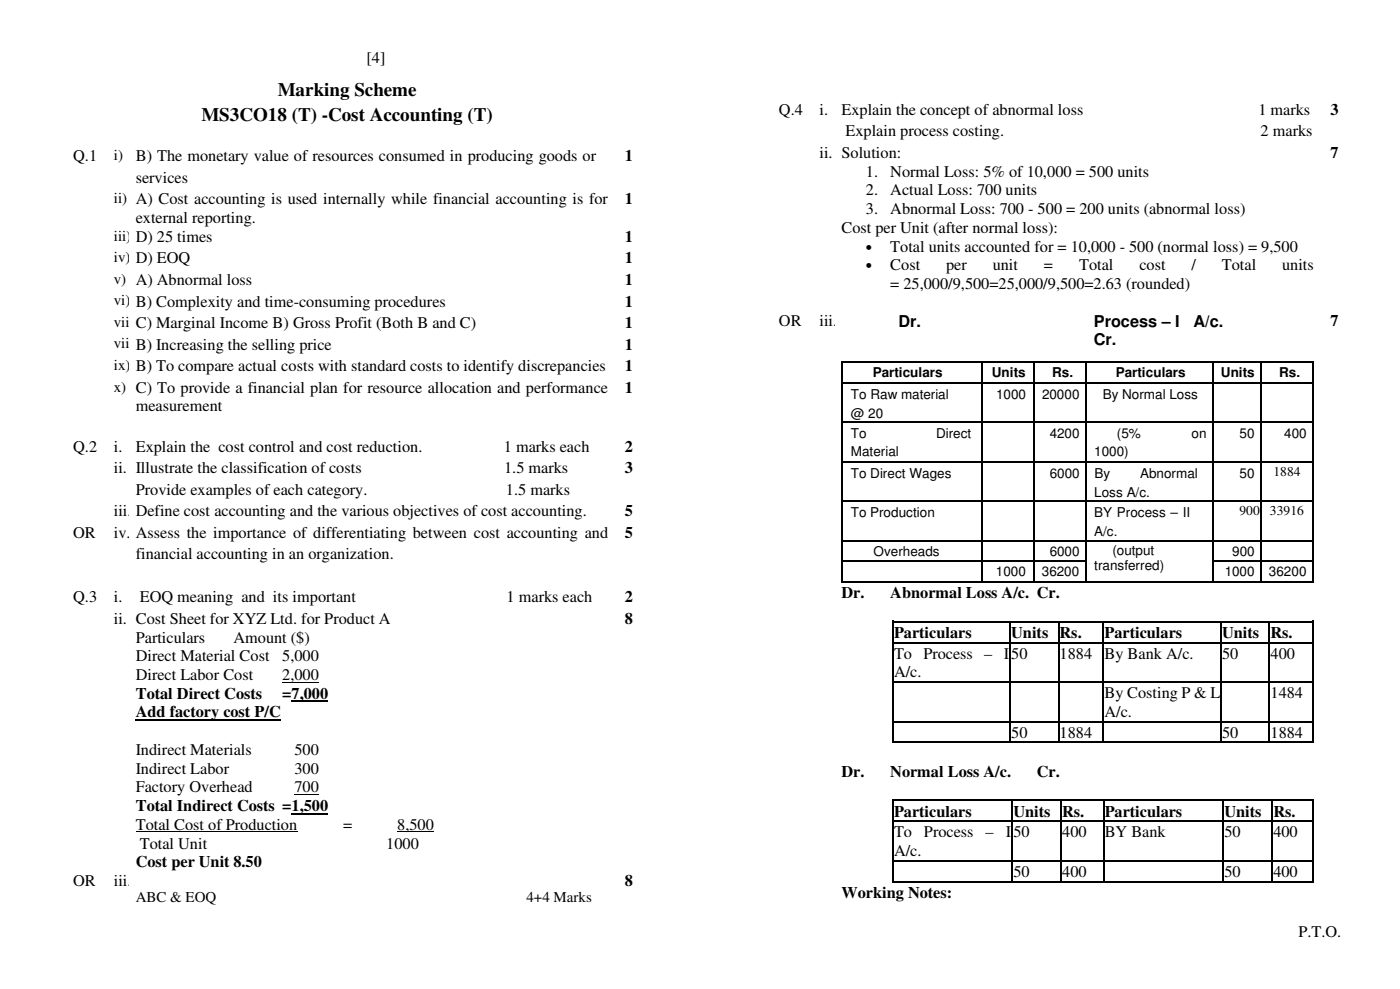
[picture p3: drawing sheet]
<svg xmlns="http://www.w3.org/2000/svg" width="364mm" height="257mm" viewBox="0 0 364 257" stroke-linecap="round" stroke-linejoin="round" font-family="sans-serif">
<defs><g id="words">
<g font-size="5">
<text x="72.2" y="24.9">Marking Scheme</text>
<text x="52.4" y="31.5">MS3CO18 (T) -Cost Accounting (T)</text>
</g>
<g font-size="4.2">
<text x="95.3" y="16.4">[4]</text>
<text x="202.6" y="29.8">Q.4</text>
<text x="213.1" y="29.8">i.</text>
<text x="218.8" y="29.8">Explain the concept of abnormal loss</text>
<text x="327.2" y="29.8">1 marks</text>
<text x="346" y="29.8">3</text>
<text x="219.9" y="35.4">Explain process costing.</text>
<text x="327.8" y="35.4">2 marks</text>
<text x="19" y="42">Q.1</text>
<text x="35.3" y="42">B) The monetary value of resources consumed in producing goods or</text>
<text x="162.5" y="42">1</text>
<text x="213.1" y="41.1">ii. Solution:</text>
<text x="346" y="41.1">7</text>
<text x="35.3" y="47.6">services</text>
<text x="225.2" y="45.9">1.</text>
<text x="231.5" y="45.9">Normal Loss: 5% of 10,000 = 500 units</text>
<text x="162.5" y="53.2">1</text>
<text x="225.2" y="50.8">2.</text>
<text x="231.5" y="50.8">Actual Loss: 700 units</text>
<text x="35.3" y="58">external reporting.</text>
<text x="225.2" y="55.7">3.</text>
<text x="231.5" y="55.7">Abnormal Loss: 700 - 500 = 200 units (abnormal loss)</text>
<text x="162.5" y="62.9">1</text>
<text x="218.8" y="60.5">Cost per Unit (after normal loss):</text>
<text x="231.5" y="65.4">Total units accounted for = 10,000 - 500 (normal loss) = 9,500</text>
<text x="162.5" y="68.5">1</text>
<text x="231.5" y="70.3">Cost</text>
<text x="246" y="70.3">per</text>
<text x="258.1" y="70.3">unit</text>
<text x="271.5" y="70.3">=</text>
<text x="280.6" y="70.3">Total</text>
<text x="296.3" y="70.3">cost</text>
<text x="309.8" y="70.3">/</text>
<text x="317.8" y="70.3">Total</text>
<text x="333.4" y="70.3">units</text>
<text x="162.5" y="74.1">1</text>
<text x="231.5" y="75.1">= 25,000/9,500=25,000/9,500=2.63 (rounded)</text>
<text x="162.5" y="79.7">1</text>
<text x="162.5" y="85.3">1</text>
<text x="202.6" y="84.9">OR</text>
<text x="213.1" y="84.9">iii.</text>
<text x="233.6" y="84.9">Dr.</text>
<text x="284.4" y="89.8">Cr.</text>
<text x="284.4" y="84.9">Process – I</text>
<text x="310.3" y="84.9">A/c.</text>
<text x="346" y="84.9">7</text>
<text x="162.5" y="90.9">1</text>
<text x="162.5" y="96.5">1</text>
<text x="35.3" y="107">measurement</text>
<text x="162.5" y="102.1">1</text>
<text x="19.1" y="117.4">Q.2</text>
<text x="29.6" y="117.4">i.</text>
<text x="35.3" y="117.4">Explain the cost control and cost reduction.</text>
<text x="131" y="117.4">1 marks each</text>
<text x="162.5" y="117.4">2</text>
<text x="29.6" y="123">ii. Illustrate the classification of costs</text>
<text x="131.1" y="123">1.5 marks</text>
<text x="162.5" y="123">3</text>
<text x="35.3" y="128.7">Provide examples of each category.</text>
<text x="131.6" y="128.7">1.5 marks</text>
<text x="29.6" y="134.2">iii. Define cost accounting and the various objectives of cost accounting.</text>
<text x="162.5" y="134.2">5</text>
<text x="19.1" y="139.8">OR</text>
<text x="29.6" y="139.8">iv. Assess the importance of differentiating between cost accounting and</text>
<text x="162.5" y="139.8">5</text>
<text x="35.3" y="145.4">financial accounting in an organization.</text>
<text x="218.8" y="155.6">Dr.</text>
<text x="231.5" y="155.6">Abnormal Loss A/c. Cr.</text>
<text x="19.1" y="156.6">Q.3</text>
<text x="29.6" y="156.6">i.</text>
<text x="36.4" y="156.6">EOQ meaning and its important</text>
<text x="131.7" y="156.6">1 marks each</text>
<text x="162.5" y="156.6">2</text>
<text x="29.6" y="162.2">ii. Cost Sheet for XYZ Ltd. for Product A</text>
<text x="35.3" y="167.1">Particulars</text>
<text x="60.7" y="167.1">Amount ($)</text>
<text x="162.5" y="162.2">8</text>
<text x="232.5" y="165.9">Particulars</text>
<text x="263" y="165.9">Units Rs.</text>
<text x="287.2" y="165.9">Particulars</text>
<text x="317.8" y="165.9">Units</text>
<text x="330.4" y="165.9">Rs.</text>
<text x="35.3" y="172">Direct Material Cost</text>
<text x="73.4" y="172">5,000</text>
<text x="232.5" y="171.3">To Process –</text>
<text x="261" y="171.3">I</text>
<text x="263" y="171.3">50</text>
<text x="275.5" y="171.3">1884</text>
<text x="287.2" y="171.3">By Bank A/c.</text>
<text x="317.8" y="171.3">50</text>
<text x="330.4" y="171.3">400</text>
<text x="35.3" y="176.8">Direct Labor Cost</text>
<text x="73.4" y="176.8">2,000</text>
<text x="232.5" y="176.1">A/c.</text>
<text x="35.3" y="181.7">Total Direct Costs</text>
<text x="73.4" y="181.7">=7,000</text>
<text x="287.2" y="181.6">By Costing P &amp; L</text>
<text x="330.4" y="181.6">1484</text>
<text x="35.3" y="186.6">Add factory cost P/C</text>
<text x="263" y="191.8">50</text>
<text x="275.5" y="191.8">1884</text>
<text x="287.2" y="186.4">A/c.</text>
<text x="317.8" y="191.8">50</text>
<text x="330.4" y="191.8">1884</text>
<text x="35.3" y="196.3">Indirect Materials</text>
<text x="76.6" y="196.3">500</text>
<text x="35.3" y="201.2">Indirect Labor</text>
<text x="76.6" y="201.2">300</text>
<text x="218.8" y="202.1">Dr.</text>
<text x="231.5" y="202.1">Normal Loss A/c.</text>
<text x="269.6" y="202.1">Cr.</text>
<text x="35.3" y="206">Factory Overhead</text>
<text x="76.6" y="206">700</text>
<text x="35.3" y="210.9">Total Indirect Costs =1,500</text>
<text x="35.3" y="215.8">Total Cost of Production</text>
<text x="89.3" y="215.8">=</text>
<text x="103.3" y="215.8">8,500</text>
<text x="232.5" y="212.3">Particulars</text>
<text x="263.5" y="212.3">Units</text>
<text x="276.2" y="212.3">Rs.</text>
<text x="287.3" y="212.3">Particulars</text>
<text x="318.4" y="212.3">Units</text>
<text x="331.1" y="212.3">Rs.</text>
<text x="36.4" y="220.6">Total Unit</text>
<text x="100.5" y="220.6">1000</text>
<text x="232.5" y="217.8">To</text>
<text x="240.3" y="217.8">Process</text>
<text x="256.3" y="217.8">–</text>
<text x="261.5" y="217.8">I</text>
<text x="263.5" y="217.8">50</text>
<text x="276.2" y="217.8">400</text>
<text x="287.3" y="217.8">BY Bank</text>
<text x="318.4" y="217.8">50</text>
<text x="331.1" y="217.8">400</text>
<text x="35.3" y="225.5">Cost per Unit 8.50</text>
<text x="232.5" y="222.6">A/c.</text>
<text x="19.1" y="230.4">OR</text>
<text x="29.6" y="230.4">iii.</text>
<text x="162.5" y="230.4">8</text>
<text x="218.8" y="233.4">Working Notes:</text>
<text x="263.5" y="228">50</text>
<text x="276.2" y="228">400</text>
<text x="318.4" y="228">50</text>
<text x="331.1" y="228">400</text>
<text x="337.7" y="243.7">P.T.O.</text>
</g>
<g font-size="3.9">
<text x="29.6" y="41.7">i)</text>
<text x="29.6" y="52.9">ii) A) Cost accounting is used internally while financial accounting is for</text>
<text x="29.6" y="62.6">iii) D) 25 times</text>
<text x="29.6" y="68.2">iv) D) EOQ</text>
<text x="29.6" y="73.8">v) A) Abnormal loss</text>
<text x="29.6" y="79.4">vi) B) Complexity and time-consuming procedures</text>
<text x="29.6" y="85">vii)C) Marginal Income B) Gross Profit (Both B and C)</text>
<text x="29.6" y="90.6">viii)B) Increasing the selling price</text>
<text x="29.6" y="96.2">ix) B) To compare actual costs with standard costs to identify discrepancies</text>
<text x="29.6" y="101.8">x) C) To provide a financial plan for resource allocation and performance</text>
<text x="35.3" y="234.5">ABC &amp; EOQ</text>
<text x="136.9" y="234.5">4+4 Marks</text>
</g>
<g font-size="3.5">
<text x="225.2" y="65.4">•</text>
<text x="225.2" y="70.3">•</text>
<text x="226.9" y="98.1">Particulars</text>
<text x="257.9" y="98.1">Units</text>
<text x="273.6" y="98.1">Rs.</text>
<text x="290.2" y="98.1">Particulars</text>
<text x="317.5" y="98.1">Units</text>
<text x="332.7" y="98.1">Rs.</text>
<text x="221.3" y="103.8">To Raw material</text>
<text x="259" y="103.7">1000</text>
<text x="271" y="103.7">20000</text>
<text x="286.8" y="103.7">By Normal Loss</text>
<text x="221.3" y="108.6">@ 20</text>
<text x="221.3" y="114">To</text>
<text x="243.4" y="114">Direct</text>
<text x="273" y="114">4200</text>
<text x="290.4" y="114">(5%</text>
<text x="309.9" y="114">on</text>
<text x="322.4" y="114">50</text>
<text x="334" y="114">400</text>
<text x="221.3" y="118.6">Material</text>
<text x="284.6" y="118.6">1000)</text>
<text x="221.3" y="124.2">To Direct Wages</text>
<text x="273" y="124.2">6000</text>
<text x="284.6" y="124.3">By</text>
<text x="296.5" y="124.3">Abnormal</text>
<text x="322.4" y="124.2">50</text>
<text x="331.1" y="123.7">1884</text>
<text x="284.6" y="129.2">Loss A/c.</text>
<text x="221.3" y="134.5">To Production</text>
<text x="284.6" y="134.5">BY Process – II</text>
<text x="322.3" y="133.9">900</text>
<text x="330.2" y="133.9">33916</text>
<text x="284.6" y="139.4">A/c.</text>
<text x="227.2" y="144.5">Overheads</text>
<text x="259" y="149.9">1000</text>
<text x="270.9" y="149.9">36200</text>
<text x="273" y="144.5">6000</text>
<text x="284.6" y="148.3">transferred)</text>
<text x="289.3" y="144.2">(output</text>
<text x="318.5" y="149.9">1000</text>
<text x="320.5" y="144.5">900</text>
<text x="330" y="149.9">36200</text>
</g>
</g></defs>
<path d="M73.4 177.4h9.5M35.3 216.3h42M76.6 206.6h6.3M103.3 216.3h9.5" fill="none" stroke="#000" stroke-width=".26"/>
<path d="M35.3 187.2h37.8M75.8 182.4h9.5M75.8 211.6h9.5" fill="none" stroke="#000" stroke-width=".42"/>
<g fill="#000">
<path d="M218.8 93.9h.5v.6h-.5zM218.8 93.9h.5v.5h-.5zM218.8 94.5h.5v4.9h-.5zM218.8 99.4h.5v.5h-.5zM218.8 99.9h.5v9.7h-.5zM219.3 93.9h35.8v.5h-35.8zM219.3 99.4h35.8v.5h-35.8zM255.1 94.4l.5 .1zM255.1 93.9h.5v.5h-.5zM255.1 94.5h.5v4.9h-.5zM255.1 99.4h.5v.5h-.5zM255.1 99.9h.5v9.7h-.5z"/>
<path d="M255.6 93.9h13v.5h-13zM255.6 99.4h13v.5h-13zM268.6 94.4l.5 .1zM268.6 93.9h.5v.5h-.5zM268.6 94.5h.5v4.9h-.5zM268.6 99.4h.5v.5h-.5zM268.6 99.9h.5v9.7h-.5zM269.1 93.9h13v.5h-13zM269.1 99.4h13v.5h-13zM282.1 94.4l.5 .1zM282.1 93.9h.5v.5h-.5zM282.1 94.5h.5v4.9h-.5z"/>
<path d="M282.1 99.4h.5v.5h-.5zM282.1 99.9h.5v9.7h-.5zM282.6 93.9h32.7v.5h-32.7zM282.6 99.4h32.7v.5h-32.7zM315.3 94.4l.5 .1zM315.3 93.9h.5v.5h-.5zM315.3 94.5h.5v4.9h-.5zM315.3 99.4h.5v.5h-.5zM315.3 99.9h.5v9.7h-.5zM315.8 93.9h11.8v.5h-11.8zM315.8 99.4h11.8v.5h-11.8zM327.6 94.4l.5 .1z"/>
<path d="M327.6 93.9h.5v.5h-.5zM327.6 94.5h.5v4.9h-.5zM327.6 99.4h.5v.5h-.5zM327.6 99.9h.5v9.7h-.5zM328.1 93.9h13v.5h-13zM328.1 99.4h13v.5h-13zM341.1 93.9h.5v.6h-.5zM341.1 93.9h.5v.5h-.5zM341.1 94.5h.5v4.9h-.5zM341.1 99.4h.5v.5h-.5zM341.1 99.9h.5v9.7h-.5zM218.8 109.6h.5v.6h-.5z"/>
<path d="M218.8 110.2h.5v9.6h-.5zM218.8 119.8h.5v.6h-.5zM219.3 109.6h35.8v.5h-35.8zM219.3 119.8h35.8v.6h-35.8zM255.1 109.6h.5v.6h-.5zM255.1 110.2h.5v9.6h-.5zM255.1 119.8h.5v.6h-.5zM255.6 109.6h13v.5h-13zM255.6 119.8h13v.6h-13zM268.6 109.6h.5v.6h-.5zM268.6 110.2h.5v9.6h-.5zM268.6 119.8h.5v.6h-.5z"/>
<path d="M269.1 109.6h13v.5h-13zM269.1 119.8h13v.6h-13zM282.1 109.6h.5v.6h-.5zM282.1 110.2h.5v9.6h-.5zM282.1 119.8h.5v.6h-.5zM282.6 109.6h32.7v.5h-32.7zM282.6 119.8h32.7v.6h-32.7zM315.3 109.6h.5v.6h-.5zM315.3 110.2h.5v9.6h-.5zM315.3 119.8h.5v.6h-.5zM315.8 109.6h11.8v.5h-11.8zM315.8 119.8h11.8v.6h-11.8z"/>
<path d="M327.6 109.6h.5v.6h-.5zM327.6 110.2h.5v9.6h-.5zM327.6 119.8h.5v.6h-.5zM328.1 109.6h13v.5h-13zM328.1 119.8h13v.6h-13zM341.1 109.6h.5v.6h-.5zM341.1 110.2h.5v9.6h-.5zM341.1 119.8h.5v.6h-.5zM218.8 120.4h.5v9.7h-.5zM218.8 130.1h.5v.6h-.5zM218.8 130.7h.5v9.7h-.5zM219.3 130.1h35.8v.5h-35.8z"/>
<path d="M255.1 120.4h.5v9.7h-.5zM255.1 130.1h.5v.6h-.5zM255.1 130.7h.5v9.7h-.5zM255.6 130.1h13v.5h-13zM268.6 120.4h.5v9.7h-.5zM268.6 130.1h.5v.6h-.5zM268.6 130.7h.5v9.7h-.5zM269.1 130.1h13v.5h-13zM282.1 120.4h.5v9.7h-.5zM282.1 130.1h.5v.6h-.5zM282.1 130.7h.5v9.7h-.5zM282.6 130.1h32.7v.5h-32.7z"/>
<path d="M315.3 120.4h.5v9.7h-.5zM315.3 130.1h.5v.6h-.5zM315.3 130.7h.5v9.7h-.5zM315.8 130.1h11.8v.5h-11.8zM327.6 120.4h.5v9.7h-.5zM327.6 130.1h.5v.6h-.5zM327.6 130.7h.5v9.7h-.5zM328.1 130.1h13v.5h-13zM341.1 120.4h.5v9.7h-.5zM341.1 130.1h.5v.6h-.5zM341.1 130.7h.5v9.7h-.5zM218.8 140.4h.5v.5h-.5z"/>
<path d="M218.8 140.9h.5v4.9h-.5zM218.8 145.8h.5v.5h-.5zM218.8 146.3h.5v4.9h-.5zM218.8 151.2h.5v.5h-.5zM219.3 140.4h35.8v.5h-35.8zM219.3 145.8h35.8v.5h-35.8zM219.3 151.2h35.8v.5h-35.8zM255.1 140.4h.5v.5h-.5zM255.1 140.9h.5v4.9h-.5zM255.1 145.8h.5v.5h-.5zM255.1 146.3h.5v4.9h-.5zM255.1 151.2h.5v.5h-.5z"/>
<path d="M255.6 140.4h13v.5h-13zM255.6 145.8h13v.5h-13zM255.6 151.2h13v.5h-13zM268.6 140.4h.5v.5h-.5zM268.6 140.9h.5v4.9h-.5zM268.6 145.8h.5v.5h-.5zM268.6 146.3h.5v4.9h-.5zM268.6 151.2h.5v.5h-.5zM269.1 140.4h13v.5h-13zM269.1 145.8h13v.5h-13zM269.1 151.2h13v.5h-13zM282.1 140.4h.5v.5h-.5z"/>
<path d="M282.1 140.9h.5v4.9h-.5zM282.1 145.8h.5v.5h-.5zM282.1 146.3h.5v4.9h-.5zM282.1 151.2h.5v.5h-.5zM282.6 140.4h32.7v.5h-32.7zM282.6 151.2h32.7v.5h-32.7zM315.3 140.4h.5v.5h-.5zM315.3 140.9h.5v4.9h-.5zM315.3 145.8h.5v.5h-.5zM315.3 146.3h.5v4.9h-.5zM315.3 151.2h.5v.5h-.5zM315.8 140.4h11.8v.5h-11.8z"/>
<path d="M315.8 145.8h11.8v.5h-11.8zM315.8 151.2h11.8v.5h-11.8zM327.6 140.4h.5v.5h-.5zM327.6 140.9h.5v4.9h-.5zM327.6 145.8h.5v.5h-.5zM327.6 146.3h.5v4.9h-.5zM327.6 151.2h.5v.5h-.5zM328.1 140.4h13v.5h-13zM328.1 145.8h13v.5h-13zM328.1 151.2h13v.5h-13zM341.1 140.4h.5v.5h-.5zM341.1 140.9h.5v4.9h-.5z"/>
<path d="M341.1 145.8h.5v.5h-.5zM341.1 146.3h.5v4.9h-.5zM341.1 151.2h.5v.5h-.5zM232 161.4h.5v.6h-.5zM232 161.4h.5v.5h-.5zM232 162h.5v4.8h-.5zM232 166.8h.5v.6h-.5zM232 167.4h.5v9.7h-.5zM232 177.1h.5v.5h-.5zM232 177.6h.5v9.8h-.5zM232.5 161.4h29.9v.5h-29.9zM232.5 166.8h29.9v.5h-29.9z"/>
<path d="M232.5 177.1h29.9v.5h-29.9zM262.4 161.9l.5 .1zM262.4 161.4h.5v.5h-.5zM262.4 162h.5v4.8h-.5zM262.4 166.8h.5v.6h-.5zM262.4 167.4h.5v9.7h-.5zM262.4 177.1h.5v.5h-.5zM262.4 177.6h.5v9.8h-.5zM262.9 161.4h12.1v.5h-12.1zM262.9 166.8h12.1v.5h-12.1zM262.9 177.1h12.1v.5h-12.1zM275 161.9l.5 .1z"/>
<path d="M275 161.4h.5v.5h-.5zM275 162h.5v4.8h-.5zM275 166.8h.5v.6h-.5zM275 167.4h.5v9.7h-.5zM275 177.1h.5v.5h-.5zM275 177.6h.5v9.8h-.5zM275.5 161.4h11.2v.5h-11.2zM275.5 166.8h11.2v.5h-11.2zM275.5 177.1h11.2v.5h-11.2zM286.7 161.9l.5 .1zM286.7 161.4h.5v.5h-.5zM286.7 162h.5v4.8h-.5z"/>
<path d="M286.7 166.8h.5v.6h-.5zM286.7 167.4h.5v9.7h-.5zM286.7 177.1h.5v.5h-.5zM286.7 177.6h.5v9.8h-.5zM287.2 161.4h30v.5h-30zM287.2 166.8h30v.5h-30zM287.2 177.1h30v.5h-30zM317.2 161.9l.6 .1zM317.2 161.4h.6v.5h-.6zM317.2 162h.6v4.8h-.6zM317.2 166.8h.6v.6h-.6zM317.2 167.4h.6v9.7h-.6z"/>
<path d="M317.2 177.1h.6v.5h-.6zM317.2 177.6h.6v9.8h-.6zM317.8 161.4h12.1v.5h-12.1zM317.8 166.8h12.1v.5h-12.1zM317.8 177.1h12.1v.5h-12.1zM329.9 161.9l.5 .1zM329.9 161.4h.5v.5h-.5zM329.9 162h.5v4.8h-.5zM329.9 166.8h.5v.6h-.5zM329.9 167.4h.5v9.7h-.5zM329.9 177.1h.5v.5h-.5zM329.9 177.6h.5v9.8h-.5z"/>
<path d="M330.4 161.4h10.7v.5h-10.7zM330.4 166.8h10.7v.5h-10.7zM330.4 177.1h10.7v.5h-10.7zM341.1 161.4h.5v.6h-.5zM341.1 161.4h.5v.5h-.5zM341.1 162h.5v4.8h-.5zM341.1 166.8h.5v.6h-.5zM341.1 167.4h.5v9.7h-.5zM341.1 177.1h.5v.5h-.5zM341.1 177.6h.5v9.8h-.5zM232 187.4h.5v.5h-.5zM232 187.9h.5v4.9h-.5z"/>
<path d="M232 192.8h.5v.5h-.5zM232.5 187.4h29.9v.5h-29.9zM232.5 192.8h29.9v.5h-29.9zM262.4 187.4h.5v.5h-.5zM262.4 187.9h.5v4.9h-.5zM262.4 192.8h.5v.5h-.5zM262.9 187.4h12.1v.5h-12.1zM262.9 192.8h12.1v.5h-12.1zM275 187.4h.5v.5h-.5zM275 187.9h.5v4.9h-.5zM275 192.8h.5v.5h-.5zM275.5 187.4h11.2v.5h-11.2z"/>
<path d="M275.5 192.8h11.2v.5h-11.2zM286.7 187.4h.5v.5h-.5zM286.7 187.9h.5v4.9h-.5zM286.7 192.8h.5v.5h-.5zM287.2 187.4h30v.5h-30zM287.2 192.8h30v.5h-30zM317.2 187.4h.6v.5h-.6zM317.2 187.9h.6v4.9h-.6zM317.2 192.8h.6v.5h-.6zM317.8 187.4h12.1v.5h-12.1zM317.8 192.8h12.1v.5h-12.1zM329.9 187.4h.5v.5h-.5z"/>
<path d="M329.9 187.9h.5v4.9h-.5zM329.9 192.8h.5v.5h-.5zM330.4 187.4h10.7v.5h-10.7zM330.4 192.8h10.7v.5h-10.7zM341.1 187.4h.5v.5h-.5zM341.1 187.9h.5v4.9h-.5zM341.1 192.8h.5v.5h-.5zM232 207.9h.5v.5h-.5zM232 208.4h.5v4.9h-.5zM232 213.3h.5v.5h-.5zM232 213.8h.5v9.8h-.5zM232.5 207.9h30.5v.5h-30.5z"/>
<path d="M232.5 213.3h30.5v.5h-30.5zM263 208.4h.5zM263 207.9h.5v.5h-.5zM263 208.4h.5v4.9h-.5zM263 213.3h.5v.5h-.5zM263 213.8h.5v9.8h-.5zM263.5 207.9h12.2v.5h-12.2zM263.5 213.3h12.2v.5h-12.2zM275.7 208.4h.5zM275.7 207.9h.5v.5h-.5zM275.7 208.4h.5v4.9h-.5zM275.7 213.3h.5v.5h-.5z"/>
<path d="M275.7 213.8h.5v9.8h-.5zM276.2 207.9h10.6v.5h-10.6zM276.2 213.3h10.6v.5h-10.6zM286.8 208.4h.5zM286.8 207.9h.5v.5h-.5zM286.8 208.4h.5v4.9h-.5zM286.8 213.3h.5v.5h-.5zM286.8 213.8h.5v9.8h-.5zM287.3 207.9h30.5v.5h-30.5zM287.3 213.3h30.5v.5h-30.5zM317.8 208.4h.5zM317.8 207.9h.5v.5h-.5z"/>
<path d="M317.8 208.4h.5v4.9h-.5zM317.8 213.3h.5v.5h-.5zM317.8 213.8h.5v9.8h-.5zM318.3 207.9h12.3v.5h-12.3zM318.3 213.3h12.3v.5h-12.3zM330.6 208.4h.5zM330.6 207.9h.5v.5h-.5zM330.6 208.4h.5v4.9h-.5zM330.6 213.3h.5v.5h-.5zM330.6 213.8h.5v9.8h-.5zM331.1 207.9h10v.5h-10zM331.1 213.3h10v.5h-10z"/>
<path d="M341.1 207.9h.5v.5h-.5zM341.1 208.4h.5v4.9h-.5zM341.1 213.3h.5v.5h-.5zM341.1 213.8h.5v9.8h-.5zM232 223.6h.5v.5h-.5zM232 224.1h.5v4.9h-.5zM232 229h.5v.5h-.5zM232.5 223.6h30.5v.5h-30.5zM232.5 229h30.5v.5h-30.5zM263 223.6h.5v.5h-.5zM263 224.1h.5v4.9h-.5zM263 229h.5v.5h-.5z"/>
<path d="M263.5 223.6h12.2v.5h-12.2zM263.5 229h12.2v.5h-12.2zM275.7 223.6h.5v.5h-.5zM275.7 224.1h.5v4.9h-.5zM275.7 229h.5v.5h-.5zM276.2 223.6h10.6v.5h-10.6zM276.2 229h10.6v.5h-10.6zM286.8 223.6h.5v.5h-.5zM286.8 224.1h.5v4.9h-.5zM286.8 229h.5v.5h-.5zM287.3 223.6h30.5v.5h-30.5zM287.3 229h30.5v.5h-30.5z"/>
<path d="M317.8 223.6h.5v.5h-.5zM317.8 224.1h.5v4.9h-.5zM317.8 229h.5v.5h-.5zM318.3 223.6h12.3v.5h-12.3zM318.3 229h12.3v.5h-12.3zM330.6 223.6h.5v.5h-.5zM330.6 224.1h.5v4.9h-.5zM330.6 229h.5v.5h-.5zM331.1 223.6h10v.5h-10zM331.1 229h10v.5h-10zM341.1 223.6h.5v.5h-.5zM341.1 224.1h.5v4.9h-.5z"/>
<path d="M341.1 229h.5v.5h-.5z"/>
</g>
<use href="#words"/>
</svg>
